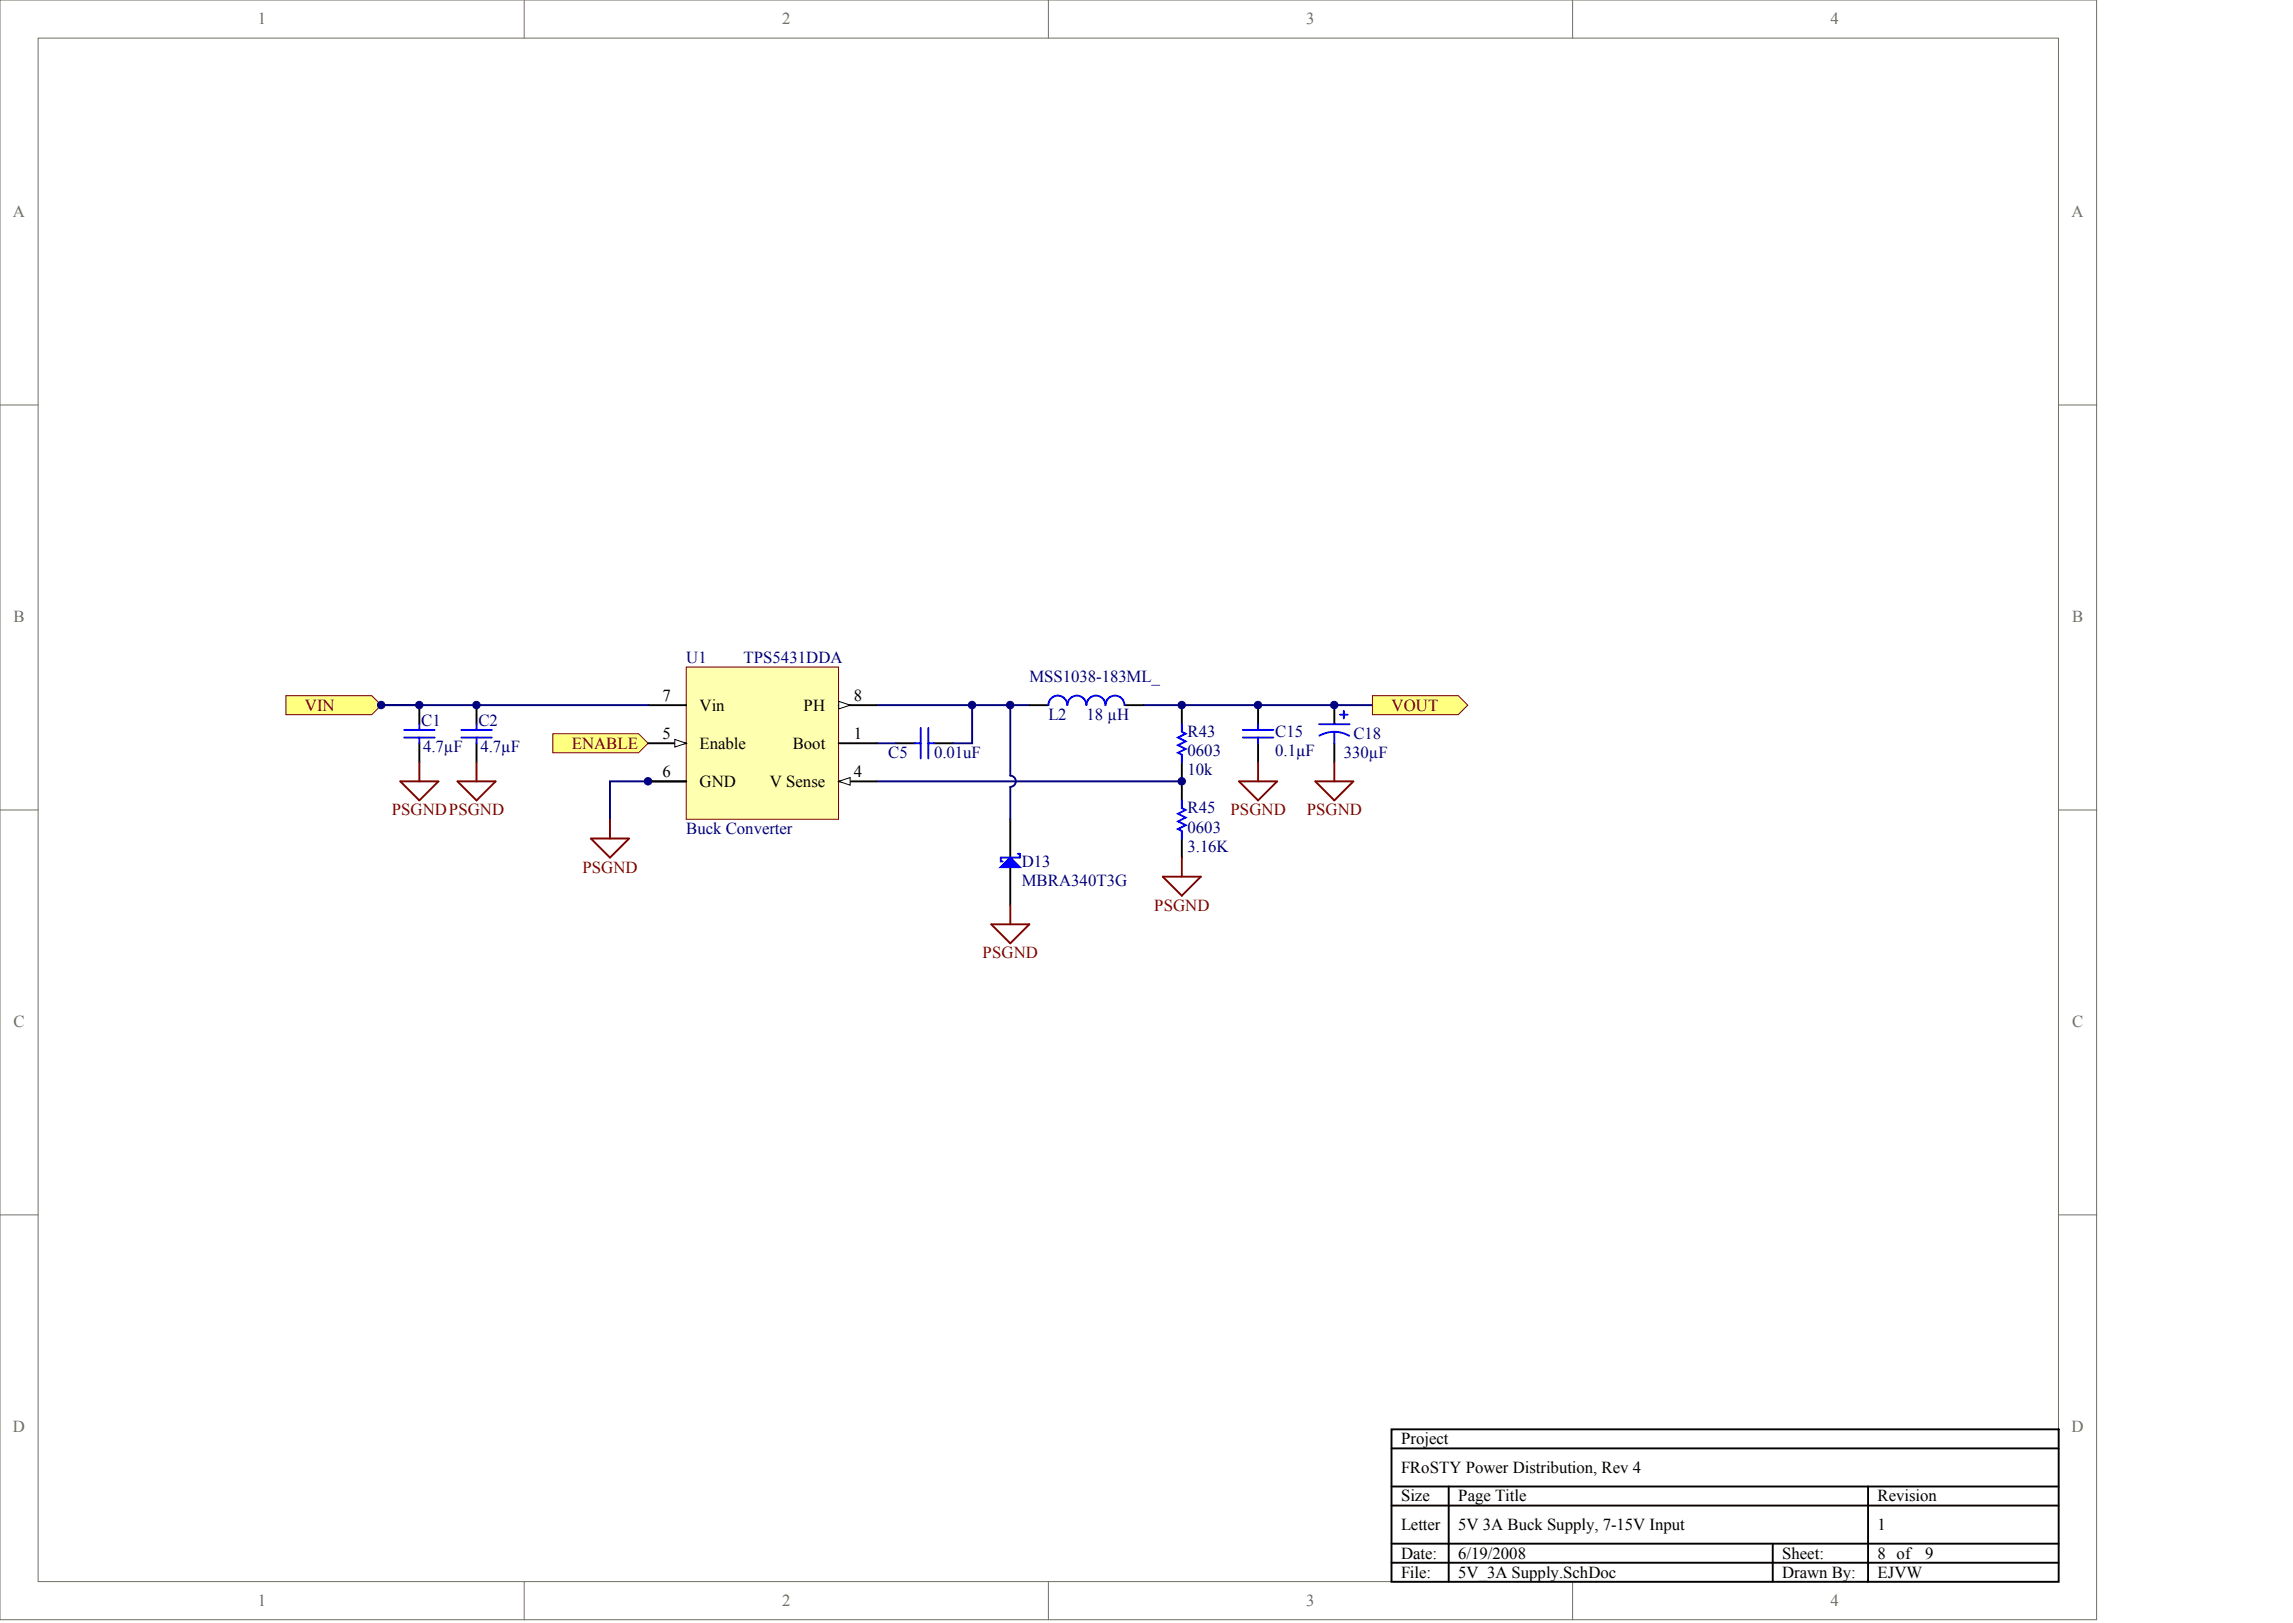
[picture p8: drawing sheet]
<svg xmlns="http://www.w3.org/2000/svg" width="840mm" height="594mm" viewBox="0 0 840 594" stroke-linecap="round" stroke-linejoin="round" font-family="sans-serif">
<defs><g id="words">
<g font-size="6.1" fill="#716f64">
<text x="94.4" y="9">1</text>
<text x="286.4" y="9">2</text>
<text x="478.3" y="9">3</text>
<text x="670.3" y="9">4</text>
<text x="4.7" y="79.6">A</text>
<text x="758.6" y="79.6">A</text>
<text x="5" y="227.8">B</text>
<text x="758.8" y="227.8">B</text>
<text x="5" y="376">C</text>
<text x="758.8" y="376">C</text>
<text x="4.7" y="524.3">D</text>
<text x="758.6" y="524.3">D</text>
<text x="94.4" y="588">1</text>
<text x="286.4" y="588">2</text>
<text x="478.3" y="588">3</text>
<text x="670.3" y="588">4</text>
</g>
<g font-size="6.1" fill="#000080">
<text x="251.3" y="242.7">U1</text>
<text x="272.2" y="242.7">TPS5431DDA</text>
<text x="376.9" y="249.6">MSS1038-183ML_</text>
<text x="383.9" y="263.6">L2</text>
<text x="397.8" y="263.6">18 µH</text>
<text x="154.3" y="265.7">C1</text>
<text x="175.2" y="265.7">C2</text>
<text x="434.8" y="269.9">R43</text>
<text x="466.9" y="269.9">C15</text>
<text x="154.9" y="275.4">4.7µF</text>
<text x="175.9" y="275.4">4.7µF</text>
<text x="495.6" y="270.6">C18</text>
<text x="325.3" y="277.5">C5</text>
<text x="342" y="277.5">0.01uF</text>
<text x="434.8" y="276.8">0603</text>
<text x="466.9" y="276.8">0.1µF</text>
<text x="492.1" y="277.5">330µF</text>
<text x="434.8" y="283.8">10k</text>
<text x="434.8" y="297.8">R45</text>
<text x="251.3" y="305.4">Buck Converter</text>
<text x="434.8" y="304.7">0603</text>
<text x="434.8" y="311.7">3.16K</text>
<text x="374.1" y="317.3">D13</text>
<text x="374.1" y="324.3">MBRA340T3G</text>
</g>
<g font-size="6.1">
<text x="242.6" y="256.6">7</text>
<text x="312.7" y="256.6">8</text>
<text x="256.2" y="260.1">Vin</text>
<text x="294.3" y="260.1">PH</text>
<text x="242.6" y="270.6">5</text>
<text x="256.2" y="274">Enable</text>
<text x="290.3" y="274">Boot</text>
<text x="312.7" y="270.6">1</text>
<text x="242.6" y="284.5">6</text>
<text x="256.2" y="288">GND</text>
<text x="281.9" y="288">V Sense</text>
<text x="312.7" y="284.5">4</text>
<text x="513" y="528.7">Project</text>
<text x="513" y="539.1">FRoSTY Power Distribution, Rev 4</text>
<text x="513" y="549.6">Size</text>
<text x="533.9" y="549.6">Page Title</text>
<text x="687.5" y="549.6">Revision</text>
<text x="513" y="560">Letter</text>
<text x="533.9" y="560">5V 3A Buck Supply, 7-15V Input</text>
<text x="687.5" y="560">1</text>
<text x="513" y="570.5">Date:</text>
<text x="533.9" y="570.5">6/19/2008</text>
<text x="652.6" y="570.5">Sheet:</text>
<text x="687.5" y="570.5">8 of</text>
<text x="705" y="570.5">9</text>
<text x="513" y="577.5">File:</text>
<text x="533.9" y="577.5">5V_3A Supply.SchDoc</text>
<text x="652.6" y="577.5">Drawn By:</text>
<text x="687.5" y="577.5">EJVW</text>
</g>
<g font-size="6.1" fill="#800000">
<text x="111.7" y="260.1">VIN</text>
<text x="509.5" y="260.1">VOUT</text>
<text x="209.4" y="274">ENABLE</text>
<text x="143.4" y="298.5">PSGNDPSGND</text>
<text x="450.5" y="298.5">PSGND</text>
<text x="478.5" y="298.5">PSGND</text>
<text x="213.2" y="319.4">PSGND</text>
<text x="422.6" y="333.3">PSGND</text>
<text x="359.8" y="350.8">PSGND</text>
</g>
</g></defs>
<g fill="#fff" stroke="#716f64" stroke-width=".37">
<path d="M0 0h767.7v592.9h-767.7z"/>
<path d="M14 14h739.7v564.9h-739.7z"/>
</g>
<path d="M191.9 0v14M383.9 0v14M575.8 0v14M0 148.2h14M753.8 148.2h14M0 296.5h14M753.8 296.5h14M0 444.7h14M753.8 444.7h14M191.9 579v13.9M383.9 579v13.9M575.8 579v13.9" fill="none" stroke="#716f64" stroke-width=".37"/>
<g fill="none" stroke="#000" stroke-width=".7">
<path d="M432.7 258.1v7M328 272.1h7M342 272.1h7M432.7 279v14M432.7 306.9v7M509.5 523.2h244.3v55.8h-244.3zM509.5 530.2h244.3M509.5 544.1h244.3M509.5 551.1h244.3M530.5 544.1v34.9M684 544.1v34.9M509.5 565h244.3"/>
<path d="M509.5 572h244.3M649.1 565v14"/>
</g>
<path d="M335 272.1h2.1M337.1 266.5v11.1M339.9 266.5v11.1M339.9 272.1h2.1M432.7 265.1v2.8l1.4 .7-2.8 1.4 2.8 1.4-2.8 1.4 2.8 1.4-2.8 1.3 1.4 .7v2.8M432.7 293v2.8l1.4 .7-2.8 1.4 2.8 1.4-2.8 1.4 2.8 1.4-2.8 1.4 1.4 .6v2.8" fill="none" stroke="#00f" stroke-width=".7"/>
<path d="M321.1 258.1h34.9v14h-7M356 258.1h20.9M418.8 258.1h83.7M321.1 272.1h6.9M321.1 286h111.6" fill="none" stroke="#000080" stroke-width=".7"/>
<g fill="#ffff80" stroke="#800000" stroke-width=".37">
<path d="M104.7 254.6h31.4l3.5 3.5-3.5 3.5h-31.4z" fill-rule="evenodd"/>
<path d="M202.4 268.6h31.4l3.5 3.5-3.5 3.4h-31.4z" fill-rule="evenodd"/>
</g>
<path d="M237.3 286h-13.9v14" fill="none" stroke="#000080" stroke-width=".7"/>
<path d="M502.5 254.6h31.4l3.5 3.5-3.5 3.5h-31.4z" fill-rule="evenodd" fill="#ffff80" stroke="#800000" stroke-width=".37"/>
<path d="M251.3 244.2h55.7v55.7h-55.7z" fill="#ffffb0" stroke="#800000" stroke-width=".37"/>
<path d="M307.1 272.1h14M307.1 286h14" fill="none" stroke="#000" stroke-width=".7"/>
<path d="M307.1 286l4.2-1.4v2.8z" fill="#fff" stroke="#000" stroke-width=".37"/>
<path d="M237.3 272.1h14" fill="none" stroke="#000" stroke-width=".7"/>
<path d="M247.1 270.7l4.2 1.4-4.2 1.4z" fill="#fff" stroke="#000" stroke-width=".37"/>
<path d="M237.3 258.1h14M307.1 258.1h14M237.3 286h14" fill="none" stroke="#000" stroke-width=".7"/>
<path d="M307.1 256.7l4.2 1.4-4.2 1.4z" fill="#fff" stroke="#000" stroke-width=".37"/>
<g fill="none" stroke="#000" stroke-width=".7">
<path d="M153.6 258.1v7M174.5 258.1v7M376.9 258.1h7M411.8 258.1h7M460.7 258.1v7M488.6 258.1v7M153.6 272.1v6.9M174.5 272.1v6.9M460.7 272.1v6.9M488.6 272.1v6.9M237.3 286h14M369.9 300v13.9"/>
<path d="M369.9 317.4v14"/>
</g>
<g fill="none" stroke="#00f" stroke-width=".7">
<path d="M390.8 258.1a3.5 3.5 0 0 0-3.5-3.5 3.5 3.5 0 0 0-3.4 3.5M397.8 258.1a3.5 3.5 0 0 0-3.5-3.5 3.5 3.5 0 0 0-3.4 3.5M411.7 258.1a3.5 3.5 0 0 0-3.5-3.5 3.5 3.5 0 0 0-3.4 3.5 3.5 3.5 0 0 0-3.5-3.5 3.5 3.5 0 0 0-3.5 3.5M148 267.2h11.1M148 270h11.1M153.6 265.1v2.1M153.6 270v2.1M168.9 267.2h11.2M168.9 270h11.2M174.5 265.1v2.1M174.5 270v2.1M455.1 267.2h11.1"/>
<path d="M455.1 270h11.1M460.7 265.1v2.1M460.7 270v2.1M483 265.1h11.2M488.6 267.9a11.1 11.1 0 0 1 5.4 1.4M488.6 267.9a11.1 11.1 0 0 0-5.5 1.4M488.6 267.9v4.2M490.7 261.6h2.8M492.1 260.2v2.8M372.7 312.5h.7v1.4h-7v1.4h.7"/>
</g>
<path d="M139.6 258.1h97.7M369.9 258.1v25.8a2.06 2.06 0 0 1 2 2.1 2.06 2.06 0 0 1-2 2v12" fill="none" stroke="#000080" stroke-width=".7"/>
<path d="M366.4 317.4l3.5-3.5 3.5 3.5z" fill="#00f" stroke="#00f" stroke-width=".7"/>
<g fill="none" stroke="#800000" stroke-width=".7">
<path d="M153.6 279v7M174.5 279v7M460.7 279v7M488.6 279v7M146.6 286h13.9l-6.9 7zM167.5 286h14l-7 7zM223.4 300v6.9M453.7 286h13.9l-6.9 7zM481.6 286h14l-7 7zM216.4 306.9h13.9l-6.9 7zM432.7 313.9v7M362.9 338.3h14l-7 7z"/>
<path d="M369.9 331.4v6.9M425.8 320.9h13.9l-7 7z"/>
</g>
<g fill="#000080" stroke="#000080" stroke-width=".37">
<circle cx="139.6" cy="258.1" r="1.36"/>
<circle cx="153.5" cy="258.1" r="1.36"/>
<circle cx="174.5" cy="258.1" r="1.36"/>
<circle cx="237.3" cy="286" r="1.36"/>
<circle cx="355.9" cy="258.1" r="1.36"/>
<circle cx="369.9" cy="258.1" r="1.36"/>
<circle cx="432.7" cy="286" r="1.36"/>
<circle cx="432.7" cy="258.1" r="1.36"/>
<circle cx="460.6" cy="258.1" r="1.36"/>
<circle cx="488.5" cy="258.1" r="1.36"/>
</g>
<use href="#words"/>
</svg>
